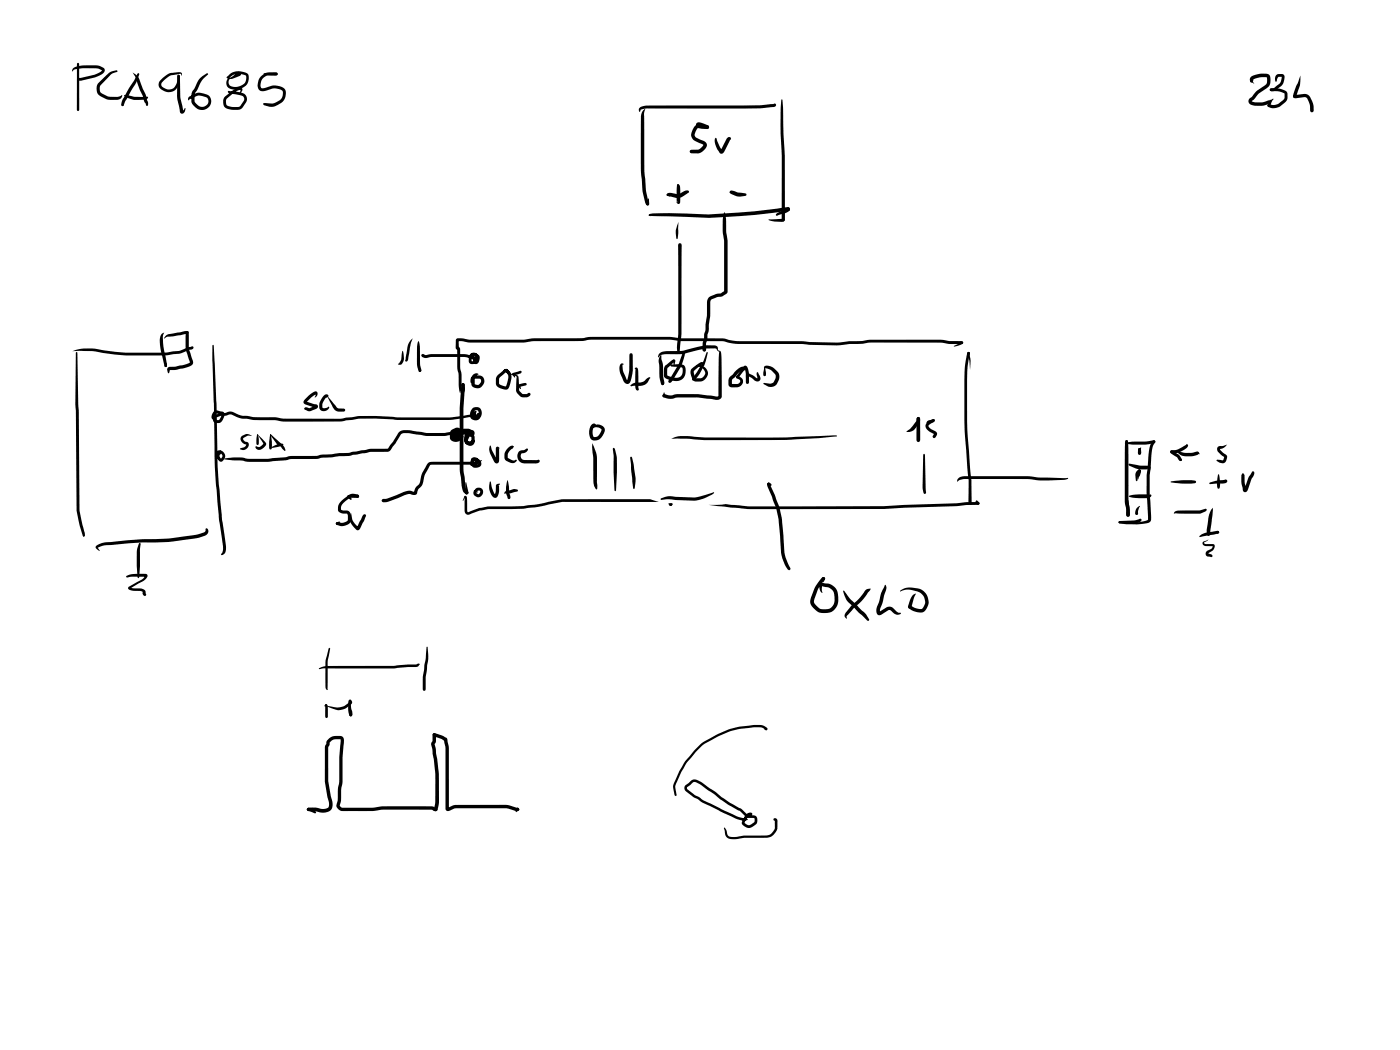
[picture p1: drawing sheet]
<svg xmlns="http://www.w3.org/2000/svg" width="285mm" height="214mm" viewBox="0 0 285 214" stroke-linecap="round" stroke-linejoin="round" font-family="sans-serif">
<g fill="#000">
<path d="M14.9 13.9a4.8 4.8 0 0 1 3-.6h1.9l.7 .2a.96 .96 0 0 1 .8 .8l-.4 .7-1.1 .6-3.6 .8-.4-.1v-.4l.2-.1 .2 .2v-.1l3-.7 1.2-.5 .4-.4-1.1-.4h-2.8l-1.6 .2-.6 .5zM15.9 15.8l.8 .3v.2l-.9-.1zM15.7 12.9l.2-.1 .2 .2v9.4l-.2 .2-.3-.2zM20 17l2.3-2.2 1.4-.5 .3 .2-1.4 .6-2.2 2.4a1.16 1.16 0 0 0 .5 1.6l1 .5 .6 .1h1.5l.8-.3a.84 .84 0 0 1-1 .9h-1.3a4.5 4.5 0 0 1-2.5-1 2.12 2.12 0 0 1 0-2.3zM25.3 19.5l.3-.2 1.8 .4h2.5l.3 .2-.2 .2a5 5 0 0 1-2.7 .2l-1.5-.4zM25.5 19.3l.1 .2-.1 .1-.2-.1zM25.4 19.4h.4l-.3 .2zM27 14.8a2.79 2.79 0 0 1 1.6 2l1 2.4 .4 1.3a.82 .82 0 0 1-.1 1.1l-.5-.9-.4-1.2-1-2.5a5 5 0 0 0-1-2.2zM28 15l.2-.1 .2 .2-.5 1.3-2.4 4.2-.4 .9a.41 .41 0 0 1-.4-.2 .41 .41 0 0 1 .1-.5l.2-.6zM36.2 15.3h.3l.1 .2 .1 4.1 .6 3.1-.2-.1 .2-.1 .4-.5a.76 .76 0 0 1-.1 .8 .76 .76 0 0 1-.8 .2l-.8-3.4zM32.9 16.1l.7-.6a2.25 2.25 0 0 1 1.5-.7l1.1-.1a.53 .53 0 0 1 .7 0 .53 .53 0 0 1 0 .7l-.1-.4-1.6 .3a4 4 0 0 0-2.3 1.8 .88 .88 0 0 0 .8 1 1.68 1.68 0 0 0 2.4-1.6v-1l.3-.3 .1 .1a2.76 2.76 0 0 1-1.8 3.4 2.03 2.03 0 0 1-2.4-1.6l.2-.5zM40.8 15.8l1.4-.9 .2 .2-1.3 1.3-1.4 2.5-.1 1.6a1.47 1.47 0 0 0 1.3 1.2 1.47 1.47 0 0 0 1.5-.8v-.5l-.2-.5-1.4-.4h-.6l-1.9 .9 .1-.6 1.3-.7a2.01 2.01 0 0 1 1.7-.1l.7 .2a1.75 1.75 0 0 1 .6 2.5 1.75 1.75 0 0 1-2.5 .4l-1-.9-.2-.7a3 3 0 0 1 .2-2z"/>
<path d="M46.4 18.6l1.7 .1 1.4 .3a1.29 1.29 0 0 1 .6 1.8l-.8 1.2a3.6 3.6 0 0 1-3.6-.2 1.72 1.72 0 0 1 .3-2.3l.8-.7a2.4 2.4 0 0 1 2.4-.9l.2 .4-.4 .7-.2-.1 .1-.6-.5 .1-.9 .6-1.2 1a1.2 1.2 0 0 0-.1 1.5l1.1 .3h1.3l.3-.2 .7-1.1a.74 .74 0 0 0-.3-1l-2.6-.5-.3-.3zM46.2 15.6a3.2 3.2 0 0 1 4.2-.6 2.19 2.19 0 0 1-1.8 3.2 1.85 1.85 0 0 1-2.5-1 1.2 1.2 0 0 1 1.1-1.6l1.2-.9 .6 .1 .1 .3-.2 .3-1.7 .7a.75 .75 0 0 0-.7 .6 .75 .75 0 0 0 .4 .8 2.37 2.37 0 0 0 3.2-1.2l-.1-.9a2.95 2.95 0 0 0-3.5 .5l-.2 .1-.2-.2zM53.6 15.1a5.4 5.4 0 0 1 2.9-.3v.5a5.4 5.4 0 0 1-2.9-.2zM53.1 15.6l.6-.5 .7-.3h1.8l.3 .3-.3 .3-1.6-.1a1.89 1.89 0 0 0-1.5 2.6l.6 .1 1.6-.5a2.4 2.4 0 0 1 2.9 1v1l-.3 .7-.5 .6-.8 .5a2.41 2.41 0 0 1-1.7 .4l-1.1-.3-.2-.3 .3-.1 1.7 .1 1.4-.7a1.75 1.75 0 0 0 .5-1.9l-.5-.3-1.1-.2-1.6 .4a1.22 1.22 0 0 1-1.5 0 1.22 1.22 0 0 1-.3-1.5l.2-.7zM254.7 15.6a4.3 4.3 0 0 1 3.7-.3 2.16 2.16 0 0 1-1.1 3l-1 .7-1.4 1.6 .7 .2h1.4l1.4-.3 .2-.2 .2 .2-.1 .4a2.44 2.44 0 0 1-1.9 .6h-1.5a.87 .87 0 0 1-1-.5 .87 .87 0 0 1 .2-1l1.4-1.5 1.4-1a1.35 1.35 0 0 0 .6-1.8v.1a4.7 4.7 0 0 0-2.7 .3v.1a.47 .47 0 0 1-.6 .5l-.1-.6zM254.6 16.3h.4l.4 .8-.8-.4zM258.6 18.1l.4-.1a4.4 4.4 0 0 1 2.8 .6l.3 .6v.8l-.2 .6-1.4 1.1-.8 .3h-.7l-.8-.2-.2-.3 .1-.2 .2-.1 1 .2 1-.3 1.1-.9 .2-1.1-1.2-.5h-1.6l-.2-.1zM259.8 15.3l.6-.2a.79 .79 0 0 1 1 .1 .79 .79 0 0 1 .1 1l-.4 1.1-1.5 1.2a.9 .9 0 0 1-1.1-.2l.1-.2 .9-.3 1.2-1.1 .3-1.1-.7 .1-.3 .8-.2 .2-.2-.2v-.6zM263.4 19.4l2.3-.3 .8 .3a3.9 3.9 0 0 1 .9 3.4l-.3 .1-.2-.1-.2-.3a3.9 3.9 0 0 0-.7-2.6l-.4-.1-1.5 .2a.5 .5 0 0 1-.6-.1 .5 .5 0 0 1-.1-.5zM264.8 15.4a7.7 7.7 0 0 1-.8 4l-.2 .5-.2 .1a.56 .56 0 0 1-.2-.9zM25.3 19.8l.2 .1-.3 1.5-.2 .2-.3-.2zM130.2 21.9l.4-.2 1.1-.2 23-.1 2.8-.2-.1 .1 .3-.2h.2a.45 .45 0 0 1 0 .5 .45 .45 0 0 1-.4 .2l-2.8 .3h-3.2h-19.9l-1.1 .2-.3 .5-.1-.5z"/>
<path d="M131 22.4l.4-.3-.3 1.1 .1 4.2a60 60 0 0 0 .6 12.5l.4 1.6a.44 .44 0 0 1-.6 .2 .44 .44 0 0 1-.3-.5l-.4-2a77 77 0 0 1-.4-11.8v-3.7l.2-.7zM135.7 39.6l.3-.2 .2 .1v.3h-.4zM135.9 39.4l.5-.1 1.7 .2 1.5-.7a.42 .42 0 0 1 .4 0 .42 .42 0 0 1 .2 .4l-1.4 .9-.7 .2-2.3-.5-.1-.1zM135.8 39.5l.2-.1 .4 .5-.6-.1zM137.9 37.6l.3 .1-.4 .2zM138 37.5l.3 .2-.2 .2-.2-.2zM137.9 37.6v-.1a.46 .46 0 0 1 .6 .5v3.2a.32 .32 0 0 1-.4 .3 .32 .32 0 0 1-.3-.4h.3l-.3 .1v-2.6zM141.8 25.1a1.15 1.15 0 0 1 1.5 .1 1.2 1.2 0 0 1 1.1 .7l-.1 .3-.4 .1-1.7-.6 .1-.3 .2 .5-.3 .2-.5-.5zM141.5 25.6a1.28 1.28 0 0 1 1.5-.1h1l.3 .1 .1 .3-.1 .3-.3 .1-1.8-.2a1.51 1.51 0 0 0-.8 1.4l.3 .5 1.5 .7a1 1 0 0 1 .7 .8 1 1 0 0 1-.5 1l-1 .7-1.9-.1-.1-.2 .1-.3 1.7-.2 1-.9-1.6-.8a1.59 1.59 0 0 1-.5-2.5zM145.7 28l.9 1.9 .5 .8-.4-.1 1.2-2.3 .4-.4 .5 .1v.4l-.2 .2-1.1 2.2a.6 .6 0 0 1-.7 .5 .6 .6 0 0 1-.5-.6l-.3-.3a2.14 2.14 0 0 1-.3-2.4zM148.7 38.9a1.72 1.72 0 0 1 1.5 .3l1.5 .2 .3 .2-.3 .3-1.6 .1-1.5-.7v-.2zM148.6 38.9h.5l.3 .4-.2 .2-.5-.2-.1-.2z"/>
<path d="M159.1 20.3l.1-.1 .1 .1 .2 4.7a294.6 294.6 0 0 1 .3 19.9l-.3 .2-.3-.1v-.8a241.4 241.4 0 0 0-.3-19.2zM258.8 20.3l.4-.2 .1 .1-.4 .6-.3 .8-.3 .2-.2-.1-.1-.3zM131.9 40.5l.1-.1 .1 .1 .1 .9-.1 .3-.2 .1-.3-.3zM131.8 41.3h.3l.1 .2-.2 .3h-.3l-.1-.3zM132.1 43.7l.1-.1 .2 .3-.2 .1zM132.2 43.6l.7-.1 3.4-.1 8.1 .3a170.6 170.6 0 0 0 16.1-1.5l.3 .4-.1 .2-.3 .1a120.7 120.7 0 0 1-26 1.1h-2.2l-.1-.2zM132.2 43.7l.4 .3-.5-.1zM138.1 45.2l-.1 3.3-.2 .2-.1-.2a5 5 0 0 1 .4-3.3zM147.5 43.1a15.8 15.8 0 0 1 .4 4.5l.2 1.3v10.6l-.2 .3-.8 .5-1 .2-1 .3a.7 .7 0 0 0-.5 .9 16.5 16.5 0 0 1-.3 4.6v1.1l-.5 2.5v1.3l-.1 .3-.3 .1-.3-.1-.1-.3 .1-1.3 .5-2.7 .1-1.1a15 15 0 0 0 .2-4.5l.2-.8 .4-.4 1.4-.6 .9-.1 .7-.4-.1 .1v-10.4l-.3-1.9a9.3 9.3 0 0 1 .4-4zM156.5 44.7l3-.3 .3 .4-.2 .3-.5 .1-1.4-.1-1-.2zM158.1 43.5l2.4-1.3a.54 .54 0 0 1 .3 .7 .54 .54 0 0 1-.6 .4l-2 .6-.2-.1zM14.7 71.5a11.1 11.1 0 0 1 6.3-.2 39.5 39.5 0 0 0 8.5 .5h4.2l1.4-.2a6.5 6.5 0 0 0 3.4-1l.6-.1 .3 .3-.2 .3-.6 .1a6.3 6.3 0 0 1-3.4 .9l-1.5 .3h-4.2a38.5 38.5 0 0 1-10-.8z"/>
<path d="M15.6 71.6l.2 .2 .2 11.8 .2 20.4 1 4.4 .1 .6-.2 .3-.3-.2-.6-2.1-.6-3-.3-21.7 .1-10.5zM33.8 68.4l.5-.4 3.3-.6h.5l.3 .3-.3 .3-4 .6-.7 .3zM33 68l.4-.3-.2 .6v.6l.1 1.8 .7 3.5-.1 .5h-.2l-.2-.2-.5-2.1a6 6 0 0 1-.1-4.4zM33.8 73.9l.2 .1-.1 .5-.2 .2-.2-.2zM37.9 67.5h.4l.1 .8a9.3 9.3 0 0 0 .9 5.3 .96 .96 0 0 1-.9 1.1l-2.6 .6h-1.2l-.3 .7-.3-.7 .1-.3 .3-.3 1.3-.1 1.5-.2 1.2-.4 .3-.3a10 10 0 0 1-.9-5.8zM43.2 70.3l.2-.1 .1 .1 .2 3.7 .4 8.2 .1 9a143.4 143.4 0 0 0 1.8 20v.6a1.13 1.13 0 0 1-.9 1.2l-.1-.1 .4-.7v-1a138.2 138.2 0 0 1-1.7-20zM81.9 71.5a2.24 2.24 0 0 1-.2 2.7l-.7-.1 .3-.2 .4-.6zM83.6 69.2l.4-.3-.4 1.1-.5 3.3a.26 .26 0 0 1-.3 .3 .26 .26 0 0 1-.3-.4l.5-2.9zM85.2 69.4v.1a18.1 18.1 0 0 1 .4 4.9l.2 1.1-.3 .3-.2-.1v-.4l-.1 .1a14 14 0 0 1 0-6zM85.3 75l.5 .5-.3 .3-.2-.2zM92.9 69l.3-.1h1.1a11.4 11.4 0 0 0 4.3 .3h8l2-.3 10.4-.1a9.8 9.8 0 0 1 3.6-.2h13.6l2.5 .3h8.4l3.1 .6h13.1l1.5 .1 5.6 .2 2.6-.3a13.9 13.9 0 0 0 4.1-.3h14.5a13.7 13.7 0 0 0 4.1 .2l.4 .4-.1 .2h-.3v.1a13.5 13.5 0 0 1-4.1-.3h-14.7a12.1 12.1 0 0 1-3.9 .2l-2.6 .3-5.6-.1-1.5-.2h-12.2a13.2 13.2 0 0 1-4-.5h-8.4l-2.5-.3h-13.6a11.7 11.7 0 0 0-4 .2l-9.9 .1-2.1 .2h-8.9a10.5 10.5 0 0 1-3.8-.2h-.7l.2-.2v1.5l-.2-.2 .3 .1 .2 .4v3.5a11.2 11.2 0 0 1 0 5.4 11.6 11.6 0 0 1-.4-4v-.2a5.4 5.4 0 0 1-.2-2.7v-2l.1 .1-.3-.1-.1-.3zM94 78.1l.3 .2-.3-.2h.5v.5l-.2-.3 .2 .3h-.5z"/>
<path d="M94 78.1h.5l.1 .2v1.7l-.2-.8-.4-.7zM94 78.1h.5l.1 .2a221.7 221.7 0 0 0-.2 18l.4 2.8 .2 .7 .4 .5-.1 .3a.95 .95 0 0 1-1.1-.8l-.6-3.9v-1.7a133.5 133.5 0 0 1 .3-15.7zM85.8 72.2l.4-.1 .5 .2 1.1-.2h6.7l1.4 .3a.42 .42 0 0 1 .7 .2 .42 .42 0 0 1-.5 .5l-.1-.1a.8 .8 0 0 1 .3-1.2 .8 .8 0 0 1 1.1 .7 1.17 1.17 0 0 1-.5 1.4 1.17 1.17 0 0 1-1.4-.1 1.5 1.5 0 0 1 .6-2 1.21 1.21 0 0 1 1.6 .8 1.21 1.21 0 0 1-.8 1.5l-.4-.1-.2-.4a.71 .71 0 0 1 .4-1.1l.6 .5h-.6h.2v.6l.3-.9a.68 .68 0 0 0-1.1-.2l-.1 1h.6a.54 .54 0 0 0 .4-.6 .54 .54 0 0 0-.6-.5v.2l-.4 .2 .1 .2-1.6-.3h-6.7l-.9 .2a1.12 1.12 0 0 1-1.1-.5zM96.4 76.2l.6-.2 .5 .2-.5 .2-.3 .5v1.3a.74 .74 0 0 0 1 0 .74 .74 0 0 0-.1-1.1h-1.1l-.3 .9h-.2a.95 .95 0 0 1 .6-1.6h1a1.33 1.33 0 0 1 1 1.5 1.33 1.33 0 0 1-1.4 1.2l-1-.4a1.92 1.92 0 0 1-.2-1.6zM101.3 76.4l1.7-1.3 .4 .1 .7 .8v.2l-.3 .2-.8-.7h.1l-1.5 1.4v1.1l1.4 .5 .5-1.7a1.3 1.3 0 0 0-.6-1.3l-.3 .2a.52 .52 0 0 1 .2-.7 .52 .52 0 0 1 .7 .2l.5 .6 .1 .7-.4 1.9a.91 .91 0 0 1-1.5 .6 1.46 1.46 0 0 1-1.2-2zM103.9 76.1l1.2 .2a.59 .59 0 0 1 .5 .7l.2 2.6 .6 .6h.8l.5-.2 .2 .1a.74 .74 0 0 1-.7 .8l-1.1-.1-.8-.8-.2-.5 .1-2.8-1.3-.4zM104.4 75.9l1.5-.4 .3 .2-.3 .3-1.4 .4-.2-.2zM104.3 76l.2-.1 .2 .2 .2 .7-.6-.5zM105.6 78.3l1.3-.3 .4 .2-.3 .3-1.3 .3-.3-.3zM105.5 78.3h.2l.2 .1 .1 .8-.6-.6zM128.2 72l.3-.1 .3 .3v3.4a3.9 3.9 0 0 1-.7 2.5 1.06 1.06 0 0 1-1.4-1 2.87 2.87 0 0 1-.3-3l.2-.1 .4 .1-.3 .2v.2a5.1 5.1 0 0 0 .8 2.7l.3 .3h-.1l.4-2zM128.4 78.4a2.42 2.42 0 0 1 2-.5l.7-.3 .5-.4a.62 .62 0 0 1 .8-.3l-.1 .2a2.11 2.11 0 0 1-1.9 1.5l-1.9 .1z"/>
<path d="M129.2 75l.2-.1a.43 .43 0 0 1 .5 .5l.2 3.9a.38 .38 0 0 1-.5 .1 .38 .38 0 0 1-.2-.4v-3.3v-.5h.1zM134.3 72l.1-.2a3.9 3.9 0 0 1 2.6-.3l2.1-.1 4.4-1.1h1.9a.8 .8 0 0 1 .8 1l.5 .2a62.6 62.6 0 0 1 .2 9.4l-.2 .3-.5 .2-1.6-.2a28.6 28.6 0 0 0-6.9-.2h-.2a2.72 2.72 0 0 1-2.4-.1l-.2-.3 .1-.3 .2-.1 1.3 .3 1.2-.2a29.9 29.9 0 0 1 6.9 .2l1.3 .2 .4-.1v-7.6l.2-1.4-.4-.2-.2-.4-.4-.1-1.9 .1-2.7 .6a17.9 17.9 0 0 1-5.8 .6l-.6 .1-.5 .5 .1-.6zM134.9 77.6h.1l.2 .5-.3 .3-.3-.3zM134.6 72.1l.1 1.2a5 5 0 0 1 .3 2.7l.3 2-.2 .3-.2 .1-.3-.3a8.2 8.2 0 0 1-.4-3.7l-.1-1.2zM137 73.3l.3-.1 .1 .4-.3 .1zM135.4 74.4l1.2-.9a.48 .48 0 0 1 .4-.3 .48 .48 0 0 1 .5 .3l-1.6 1.4-.1 1.5a3.1 3.1 0 0 0 2.6 .4 1.56 1.56 0 0 0 .5-1.9l-2.2-.3-.2-.2 .2-.2h1.9a1.12 1.12 0 0 1 1 1.6 1.95 1.95 0 0 1-2.8 1.7 1.71 1.71 0 0 1-1.6-1v-1.5zM137.1 73.3l.1-.1 .3 .2-.2 1.3zM138.2 49.6l.2-.1 .3 .1 .1 .3v17.9l-.4 3.4-.3 .4-.2-.2-.1-.6 .3-3v-17.9zM138 71.2l.1-.1 .2 .1v.3h-.3zM139.1 71.8l.2-.1 .1 .2-.4 .3-.1-.1zM139 71.8l.2-.1 .2 .2v.2h-.2l-.2-.2zM139 71.8l.4 .1v.2a7.8 7.8 0 0 1-1.2 3.3l-1.4 2.3-.4 .3-.3-.1v-.5l2-3.2z"/>
<path d="M143.3 70.7l.5 .5-.1 .3-.3 .1-.3-.1-.1-.3zM140.8 75.1l.4-.4a2.83 2.83 0 0 1 1.8-1l.3 .2 .1 .5-.4-.3-1.8 1.6 .5 1.3h.9a1.13 1.13 0 0 0 1-1 1.13 1.13 0 0 0-.8-1.2l-1-.4a1.69 1.69 0 0 1 2.3 1.4 1.69 1.69 0 0 1-1.8 1.9 1 1 0 0 1-1.3-.5l-.1-.3a1.66 1.66 0 0 1-.1-1.8zM143.9 71.7l.2 .1-.7 2.4a8.7 8.7 0 0 1-2.2 3.3l-.2-.1v-.4l2-3zM151.4 74.6h.1a.6 .6 0 0 1 .6 0 .6 .6 0 0 1 .2 .6l.2 .9v1.7l-.3 .3-.3-.3-.1-1.8-.2-1h.2l-1.4 1.9-.3 .2-.3-.3zM149.6 75.7a1.9 1.9 0 0 1 1.9-1l.2 .6-.2 .1-.3-.3-2.1 2.1-.1 1h1.2l.5-.4v-.4l-.7-.4-.2-.2 .3-.3a1.25 1.25 0 0 1 1.2 1.3 1.36 1.36 0 0 1-1.5 1.1h-.5a.77 .77 0 0 1-1-1l.2-1zM152 76.1h.5l1.7 1v-.3a.94 .94 0 0 1 0-1.1l.5 .8a.76 .76 0 0 1-.2 1.1 .76 .76 0 0 1-1.1-.4l-1.1-.7 .1-.1 .1 1.4-.1 .3h-.4l-.1-1.7zM155.6 74.6a1.9 1.9 0 0 1 2.4 .8l.5 .5 .2 .6-.1 .8-.4 .8a1.54 1.54 0 0 1-1.8 .6l-1-.6 .1-.1 1.4 .1 .5-.2 .5-.8v-.6l-.9-1.1-1.2-.5 .1 1.5-.2 .2-.2-.1zM155.7 74.7a2.36 2.36 0 0 1 .1 1.8l-.1 .1a1.19 1.19 0 0 1-.1-1.4zM194.2 70.4l1.6-.9 .3 .3-.1 .2-.6 .3-1.1 .3zM197 71.7h.4v.4h-.3zM197 71.8l.2-.2 .3 .3-.6 3.7a139.3 139.3 0 0 0 .6 19.6 36.6 36.6 0 0 1 .3 7l.2 .2a.42 .42 0 0 1-.5 .3 .42 .42 0 0 1-.3-.5 29.9 29.9 0 0 0-.3-6.9 140.1 140.1 0 0 1-.5-19.7zM197 71.7l.2-.1 .3 .3 .1 1.6-.1 1.8-.1-1.8-.4-1.2z"/>
<path d="M43.6 83.7l.4-.1 .9 .2a.76 .76 0 0 1 .8 .3 .76 .76 0 0 1-.1 .9l-.7 1-.9 .1a.6 .6 0 0 1-.6-.6v-.5l.3-.3 .2 .3 .1 .5h.6l.6-1.1-1.2-.2-.2 .3a.4 .4 0 0 0 .1 .7l.1 .2-.3 .2a.85 .85 0 0 1-.6-.6 .85 .85 0 0 1 .2-.8zM44.7 91.8l.1-.1 .3 .3-.3 .6zM44.1 91.9a1.13 1.13 0 0 1 1.7 .6 1.13 1.13 0 0 1-1 1.5 1.22 1.22 0 0 1-.5-1.7l.3-.5h.4l.1 .2-.4 .8 .4 .7h-.2a.63 .63 0 0 0 .4-.6 .63 .63 0 0 0-.4-.6h-.4l.1 .6 .2 .4a.48 .48 0 0 1-.6 .1 .48 .48 0 0 1-.2-.5v-.7zM45.7 93.4l2.9-.3 1.9 .3h4.1l3.4-.3 1.1-.3h5.4l.9-.2 5.6-.4 1.7-.3a17.1 17.1 0 0 1 6.2-.5l1.1-1.5 1.3-2 .8-.3h1.2a23.1 23.1 0 0 0 7.4 .5l1.5-.2h3.7l-.2 .2-.4-.2h-.9l-.9 1.1-.2-.1-.1-.2 .2-.3a1.39 1.39 0 0 1 1.2-1.1h.5a.84 .84 0 0 1 .9 .2 .84 .84 0 0 1 .2 .9l-.3 .1h-3.6l-1.1 .2a20.9 20.9 0 0 1-7.8-.5h-1.2l-.5 .2-1.2 1.9-1.2 1.5-.4 .2h-1.4a14.5 14.5 0 0 0-4.8 .5l-1.7 .3-5.5 .4-1 .2-5.3 .1-1.1 .2-3.5 .3h-4.1l-1.2-.2-2.8-.2-.8-.1zM49.2 88.8l1.1-.4 1 .4-.9-.1-.8 .5-.1 .3 .3 .4a.79 .79 0 0 1 .9 .6 .79 .79 0 0 1-.6 .9l-.6 .2-.7-.2 1-.4 .4-.5a1.1 1.1 0 0 1-1-1.7zM52.4 88.5l1.5 1.4a.74 .74 0 0 1-.3 1.3 .88 .88 0 0 1-.9 .4 .88 .88 0 0 1-.7-.6l.2-.2 .2 .2a.93 .93 0 0 0 1.2-.7zM52.4 88.4l.3 1.4a.64 .64 0 0 1-.3 .8 .64 .64 0 0 1-.2-.8zM55 88.4l1.6 1.5a.46 .46 0 0 1 .1 .8zM55 88.4l.2 .1 .2 1.7v1l-.3 .3-.3-.3v-1.3zM55.3 91l1.7-.6 .6-.1 .1 .2a1.84 1.84 0 0 1-1.5 .6l-.8 .1zM55.3 88.8l1.1 .7a4 4 0 0 1 1.7 2.2l-.2 .1-.4-.4zM62 83h.2l.4 .2-.4 .2h-.2z"/>
<path d="M62.2 81.2l1.6-1.3a.55 .55 0 0 1 .8 .1 .55 .55 0 0 1-.2 .8l-.3 .1 .2-.3-.1-.4 .1 .1-1 .7-.9 .9-.1-.2 1.6 .6a.55 .55 0 0 1 .7 .2 .55 .55 0 0 1-.2 .7l-1.3 .5-.9-.3a.27 .27 0 0 1-.1-.3 .27 .27 0 0 1 .3-.2l.6 .2 1.2-.5v.3l-1.8-.5a.62 .62 0 0 1-.6-.5 .62 .62 0 0 1 .4-.7zM65.9 80.5l.2-.1a.38 .38 0 0 1 .7 0 .38 .38 0 0 1-.4 .5l.1-.3v.3a2.42 2.42 0 0 0-.9 2.1l.5 .1 .8-.3a.32 .32 0 0 1 .1 .3 .32 .32 0 0 1-.2 .3 .99 .99 0 0 1-1.1 .3 .99 .99 0 0 1-.7-.9l.1-.9zM66.7 80.8l1.9 2.2 1.6 .3v.4l-1.2 .1-.8-.3-.5-.6zM91.8 87.6l.9-.5a.91 .91 0 0 1 1.1 .3 .91 .91 0 0 1 .1 1.1l-.2 .4h-.4l-.1-.3 .1-.4a.31 .31 0 0 0 .1-.3 .31 .31 0 0 0-.2-.2l-.9 .4v1a.83 .83 0 0 0 .9 .1 .83 .83 0 0 0 .4-.7v-.5l-.6 .2-.2 .7 .1-.7h.4l.1 .7a.66 .66 0 0 1-.6 .5 .66 .66 0 0 1-.6-.5l.1-.9a1.58 1.58 0 0 1 1.6-.6 1.48 1.48 0 0 1-.1 2.2 1.48 1.48 0 0 1-2.2-.4v-1.1zM94.9 88a.91 .91 0 0 1 1-.5 .91 .91 0 0 1 .7 .7v.1a.88 .88 0 0 1-1.5 .2l-.2-.4 1.3 .1-.7 .2a1.29 1.29 0 0 0-.3 1.4l.5 .3 .2-.1 .1-1-.4-.1-.3 .7v.2a.41 .41 0 0 0 .7-.1l.3-.2a.57 .57 0 0 1 .2 .7 .57 .57 0 0 1-.6 .3 .93 .93 0 0 1-1.1-.2 .93 .93 0 0 1-.1-1l.3-.7a.94 .94 0 0 1 1-.3 .94 .94 0 0 1 .6 .8v.8a1.12 1.12 0 0 1-1.4 .8 1.12 1.12 0 0 1-.7-1.5l.1-.7zM93.9 87.9l.7-.2v.1l-.5 .2v.6l1 .7-1.1-.6-.1-.2zM96 93.3a.84 .84 0 0 1 1.4 .2 .84 .84 0 0 1-.6 1.2l-.1 .1a.58 .58 0 0 1-.8 0 .58 .58 0 0 1-.1-.8 1.14 1.14 0 0 1 1.1-.8 1.14 1.14 0 0 1 1 .9 1.01 1.01 0 0 1-.7 1.1 1.01 1.01 0 0 1-1.2-.6l.1-.7 .2-.2 .4 .9 .6-.1a.56 .56 0 0 0-.8-.5l-.1 .5-.3-.3 .7-.4-.6-.1-.2 .2-.1-.2zM96.8 99.5a.96 .96 0 0 1 1.5 .3 .96 .96 0 0 1-.5 1.4 .99 .99 0 0 1-1.4-1l.2-.4 .4 .6a.44 .44 0 0 0 .5 .1 .44 .44 0 0 0 .2-.5h-.6a.22 .22 0 0 1 .1 .3 .22 .22 0 0 1-.3 0l-.3-.3zM96.2 83.1a1.19 1.19 0 0 1 1.6 .1 1.19 1.19 0 0 1 .2 1.5 .88 .88 0 0 1-1.2 .8 .88 .88 0 0 1-.5-1.3l.2-.4 .4-.2 .1 .2-.1 .3 .2 .7a.64 .64 0 0 0 .4-.8 .64 .64 0 0 0-.8-.4l-.3 .4v.5a.42 .42 0 0 0 .6 .4l.1-.7 .2-.1 .3 .2a.96 .96 0 0 1-.3 1.2 .96 .96 0 0 1-1.3-.2 1.61 1.61 0 0 1 .2-2.2zM43.7 84.6l1.1-.5h1a2.32 2.32 0 0 1 2.7 .3l.9 .3h.9a13.2 13.2 0 0 0 4.5 .3h1.4l1.6 .2 10.8 .1 4.5-.6h3.4l4.5 .3h6.2a28.9 28.9 0 0 0 8.1-.5l2.5-.2v.2a3.7 3.7 0 0 1-2.3 .4l-1.4 .3a37.7 37.7 0 0 1-8.3 .3h-4.8l-4.5-.3h-3.3l-3.8 .6h-6h-5.6l-1.7-.2-1.3-.1a14.6 14.6 0 0 1-4.7-.2 6.9 6.9 0 0 1-3.2-.9l-2.8 .6a.42 .42 0 0 1-.7 0zM77.8 101.7l1.1-.2 4.1-1.6 1.4 .2-.1 .2 .3-1 .8-.9 .6-2.1 1-1.8 .4-.4 9.6-.1 1.1-.3-.5 .6-.7 .3-9.3 .1-1.1 1.9-.5 2-1 1.3a.86 .86 0 0 1-.5 .9 .86 .86 0 0 1-.9-.2l-1.2 .2-3.7 1.4h-.9zM99.7 90.8l.1-.1 .1 .1 .3 .8 1 2.1-.3 .1 .1-2.6a.38 .38 0 0 1 .3-.3 .38 .38 0 0 1 .4 .3l-.3 .2 .2-.2v2.5a.54 .54 0 0 1-.4 .6 .54 .54 0 0 1-.6-.4 5.1 5.1 0 0 1-1-2.6z"/>
<path d="M99.7 98.1l.1-.1 .1 .1 .3 1.4 .7 1.2-.2 .1 .2-.8 .1-1.3 .3-.2h.5l-.3 .4h.1v1l-.1 .7a.75 .75 0 0 1-.7 .8 .75 .75 0 0 1-.8-.7l-.4-1.1zM103.3 97.8h.1l.2 1.3 .1 1.5a.71 .71 0 0 1-.1 1h-.2a4.7 4.7 0 0 1-.1-3.8zM104.2 91l.2-.2 .2 .2-.4 .4zM104.4 90.8l.2 .2-.2 .2-.2-.2zM103.4 91.3a.76 .76 0 0 1 1.2-.3l-.2 .2a1.91 1.91 0 0 0-1 2l.7 .4a.77 .77 0 0 0 1 0 .39 .39 0 0 1-.3 .6h-.8l-1-.5a1.99 1.99 0 0 1 .4-2.4zM107.2 91.4l.1-.1 .2 .3-.4 .2zM105.6 91.9l.4-.2 .8-.1a.44 .44 0 0 1 .7-.1 1.31 1.31 0 0 1-1.3 .8 .81 .81 0 0 0-.1 .9 .81 .81 0 0 0 .7 .5l2.8-.1a.39 .39 0 0 1 .2 .4 .39 .39 0 0 1-.4 .3l-2.6 .1a1.48 1.48 0 0 1-1.3-.9 1.48 1.48 0 0 1 .1-1.6zM120.6 90.2a7.9 7.9 0 0 1 .9 5.1l.1 4.2-.2 .1a2.42 2.42 0 0 1-.6-2v-4.3zM120.9 86.4l.2-.1 .2 .2-.4 .6zM120.5 86.4h.1a.39 .39 0 0 1 .4-.1 .39 .39 0 0 1 .2 .4h-.3l.2 .1a1.78 1.78 0 0 0-.1 2.2l.5-.1 .4-.2 .6-1.2-.7-.5h-.6l-.5 .1-.1-.1a1.41 1.41 0 0 1 1.5-.5 1.41 1.41 0 0 1 1 1.2 2.12 2.12 0 0 1-2.2 2 1.71 1.71 0 0 1-.9-2.4zM124.8 91.2h.2l.2 .2a11.7 11.7 0 0 1 .4 4.7l-.2 3.8-.1 .1-.2-.1zM128.3 93.1l.2-.1 .2 .1 .7 4.2-.2 2.1-.1 .2-.2-.2-.2-1.4z"/>
<path d="M135.1 79.9h.2l.3 .7-.4 .3-.3-.3zM136.7 89.3a6.2 6.2 0 0 1 4.2-.4l3 .2a325.7 325.7 0 0 0 26.4-.5v.3a190.5 190.5 0 0 1-22.3 .7h-4.6l-3.5-.3zM156.4 98.3h.3l.1 .2-.2 .3h-.3l-.1-.2zM156.3 98.3h.3l.4 .2 .1 .2-.1 .2-.6-.1-.2-.3zM156.2 98.4l.3-.1h.2l1.3 3.4a13 13 0 0 1 1.2 4.6l.3 3.4a10.3 10.3 0 0 0 .9 5l.5 1v.3l-.2 .1a5.7 5.7 0 0 1-1.7-3.6l-.5-6.9a13.3 13.3 0 0 0-1.2-3.9l-1.1-2.7zM186.7 85a.54 .54 0 0 1 .6 .2 .54 .54 0 0 1 0 .6l-.6 1a1.86 1.86 0 0 1-2.1 1.1l.8-.7 1.2-1.5zM186.7 85l.3-.1 .2 .1 .1 .3 .1 4.3-.2 .3-.2 .1-.3-.1-.1-.3zM188 92.6l.1-.2 .2 .2 .3 7.7-.3 .3-.3-.2-.2-1.1zM188.8 85.8l.8-.3a.47 .47 0 0 1 .7 .1 1.16 1.16 0 0 1-1.1 .5l-.5 .2-.1-.2zM188.7 86.1l1.2-.8 .4 .1v.2l-.1 .3-.9 .5a.33 .33 0 0 0-.3 .3 .33 .33 0 0 0 .2 .3l1.5 1.1 .1 .4-.3 .6-.3 .1-.2-.1-.1-.3 .3-.5-.8-.3a1.19 1.19 0 0 1-.7-1.8zM195.1 97.4l.9-.4h1.6h11.7l2.1 .2 6.1 .2-.9 .3-3.1 .1h-2.1l-2.1-.3h-12.9l-1 .2-.5 .4zM229 90.2l.1-.1a14.5 14.5 0 0 1 4.3-.2l1.5-.3 .3 .1v.4a13.2 13.2 0 0 1-6.2 .1z"/>
<path d="M229.2 89.7h.4v.2l-.2 .5-.2-.2zM229.2 89.7h.4l.1 .2v1.2l.1 11 .2 1.4v1.2l-.1 .4-.2 .1-.3-.1-.1-.3v-1.2l-.3-1.4v-11.1zM229.8 94.5l3.1 .3a1.32 1.32 0 0 1 1.3 .2v.4l-.3 .5-.1-.1-.1-.5 .2 .2h-2.3l-1.7-.7zM231.8 95.7l.2-.1 .3 .3-.6 1.7-.3-.7zM231.8 91.3l.2-.1a.8 .8 0 0 1 .3 1l-.1 .3h-.4l-.1-.7zM231.8 95.7l.3-.1 .2 .3-.1 .2-.4 .1-.1-.3zM231.6 95.8a.35 .35 0 0 1 .4-.2 .35 .35 0 0 1 .2 .5l-.5 .5-.1 1.2-.2 .2-.1-.2-.1-1.1 .1-.5zM231.8 91.3l.2-.1v.3v-.3l.2 .1v.4l-.2 .1v-.3v.3l-.2-.1zM231.8 91.3h.4l.1 .2-.3 .5-.3-.5zM232 91.3l.3-.2v.6a.72 .72 0 0 1-.3 .9 .8 .8 0 0 1 0-1.3zM234.7 89.8l.2-.2 .3 .1v.4a3.3 3.3 0 0 0-.7 2.4l-.4 4.5v3.5l.3 5.2-.3 .6a5 5 0 0 1-2.6 .5l-2.2-.1-1.4-.2-.1-.2 .3-.1a6.6 6.6 0 0 0 3 .2l2.1-.4 .5-.2-.2-6.4v-2.7l.3-3a7.1 7.1 0 0 1 .7-3.6zM238.4 98a15.6 15.6 0 0 1 5.1-.1v.2l-.2 .3a14.7 14.7 0 0 1-5-.3z"/>
<path d="M238.3 91.8h.5l.1 .2-.1-.2 1.2 .8 .6 .8v.4h-.5l-.4-.7-.4-.2a1.55 1.55 0 0 1-1.1-.9zM239.6 91.6l.8 .4 1 .2h1.3l.8-.2a.43 .43 0 0 1 .5 0 .43 .43 0 0 1 .1 .5l-.2 .1a5.1 5.1 0 0 1-3.7-.1l-.4-.4zM240.3 93.4l.3 .2-.2 .3-.2-.3zM240.4 93.4l.2 .2-.2 .3-.2-.3zM238.4 91.7a4.7 4.7 0 0 0 3-1.1l.3-.2a.67 .67 0 0 1 .1 .7 .67 .67 0 0 1-.6 .4l-.3 .2a3.3 3.3 0 0 1-2.3 .6l.1-.1h-.4l-.1-.2zM246.3 98.2l1.2-.3 2.1-.3 .2 .1 .1 .3-.2 .3-.6 .1-2.8 .2-.1-.2zM248.1 96.5a5.4 5.4 0 0 1 .2 3h-.4a5.4 5.4 0 0 1 .2-3zM248 91l1.9-.5-.8 .7-.7 .2 1.4 1.4-.3 1.3a.93 .93 0 0 1-1.3 .1l-.5-.5 .1-.1 1.2 .1 .3-.6-1.4-1.2-.1-.5zM253 96.3l.4 .4v1.6l.3 1.4-.3-.1 .7-2.3 .8-1.3a.38 .38 0 0 1 .5 .2 .38 .38 0 0 1-.1 .4l-.5 1-.7 2a.56 .56 0 0 1-.7 .6 .56 .56 0 0 1-.4-.8l-.3-1.7 .1-1zM17 108.3l.1 .1 .2 .7-.2 .2-.2-.2zM19.6 111.1l.1-.1a5.3 5.3 0 0 1 3.1-.7 88.4 88.4 0 0 1 11.5-.6l.6-.1a29 29 0 0 0 6.7-1.2l.2-.3 .1-.5a.6 .6 0 0 1 .4 1l-.3 .3a11.1 11.1 0 0 1-4.5 1l-1.3 .2a31.7 31.7 0 0 1-6.9 .3l-6.4 .5a5.5 5.5 0 0 0-2.9 .6l-.1-.1 .4 .8-.8-.6zM25.8 117.2a7.8 7.8 0 0 1 4.2-.2v.4l-.6 .7-2.9 1.7v-.2l2.5 .3 .6 .4 .2 .8a.39 .39 0 0 1-.5 .2 .39 .39 0 0 1-.3-.4v-.4l-.3-.1-1.7-.1a.72 .72 0 0 1-.9-.7l2.9-1.7 .5-.7 .1 .2h-2.7l-1.1 .2-.2-.2z"/>
<path d="M28.3 110.7l.2-.2 .1 .2-.1 1.4v3.1l-.2 2.4-.1 .1-.2-.1-.2-2.4v-2.7zM68.5 106.4l.6-.2 .2 .1-.7 .6-.1-.1zM68.5 106.4h.4v.4h-.5zM70.7 101l.3-.2 .2 .1 .1 .3-.3 .2-.2-.1zM70.8 100.9l.5-.2h1.5l.3 .3-.3 .4h-1.8l-.3-.3zM70.8 100.9h.4l.4 .7-.1 .2-.8-.5zM71.4 104.6l.2 .4a2.98 2.98 0 0 0 1.4 2.4h-.3l1-2.2a.44 .44 0 0 1 .3-.4 .44 .44 0 0 1 .5 .2l-1 2.3a.66 .66 0 0 1-.6 .7 .66 .66 0 0 1-.7-.5 2.36 2.36 0 0 1-.8-2.9zM69.5 102l1.4-1.1 .9-.4a1.23 1.23 0 0 1 1.3 .5l-.3 .4-1.2-.3-1.1 .8a1.87 1.87 0 0 0-1.1 1.9l.5 .1a1.14 1.14 0 0 1 1.6 1.1v.9a1.86 1.86 0 0 1-2.2 1.2l-.9-.3a.39 .39 0 0 1 .2-.4 .39 .39 0 0 1 .4-.1l.8 .1 .9-.4 .1-1-.2-.4a1.9 1.9 0 0 1-1.7-.5 1.96 1.96 0 0 1 .6-2.1zM72.6 100.8h.4l.1 .2-.1 .3h-.4l-.1-.3zM94.5 101h.4l.2 .3v2.6l.2 .4 2.3-.9 1.6-.3h3.5a16 16 0 0 0 4.9-.2l2-.3 4.8-.9 16.5-.1a6.2 6.2 0 0 1 3.2 .6h-19.7l-4.7 1-2.4 .2a14.4 14.4 0 0 1-4.6 .3h-3.4l-1.6 .2-1.9 .8a.8 .8 0 0 1-1-.1 .8 .8 0 0 1-.2-.9l.1-2.6-.4 .8h-.1zM94.8 98.2l.1 .1 .5 1.9-.1 .3-.3 .2-.3-.4zM102.8 100.1l1.9-.5 .6 .1 .2 .2-.2 .2-1.3 .3-1.3 .1z"/>
<path d="M134.6 101.5l1.7-.5 5.2 .3 3.8-1.1 .1 .1-.4 .4-1.6 .8-1.8 .4-5.6-.3-1.4 .2-.1-.2zM136.1 102.5h.7l.1 .2a.42 .42 0 0 1-.5 .2 .42 .42 0 0 1-.3-.4zM136.3 102.5h.5v.4l-.2 .1-.3-.1zM136.3 102.5h.6l-.1 .4-.2 .1-.2-.1zM144.3 102.8l3.5-.2 4.8 .5h27.4l14.8-.6 1.9-.3h2.4l.3 .3-.3 .3h-2.3l-2 .3-14.8 .5-27.4 .1zM167.4 117.6l.4-.1 .2 .3-.1 .3h-.4l-.2-.3zM167.4 117.6l.3-.1a.43 .43 0 0 1 .3 .4 .43 .43 0 0 1-.2 .4l-.1 .3-.4-.7zM167.3 117.7l.4-.2 .3 .3-.5 .7a8.7 8.7 0 0 0-1.8 4l.2 .4a2.3 2.3 0 0 0 3 1 1.95 1.95 0 0 0 1-1.6l-.1-1.6a1.84 1.84 0 0 0-1.3-1.1l-1.1-.3-.1 .8 .2 .5a.59 .59 0 0 1-.6-.7 .8 .8 0 0 1 .1-1 .8 .8 0 0 1 .9-.1 2.53 2.53 0 0 1 2.7 2.2 3.8 3.8 0 0 1-.2 2.5 3 3 0 0 1-5.1 0l-.2-.4a1.71 1.71 0 0 1 0-1.4 9.1 9.1 0 0 1 2.2-4zM180.1 119.2l.1-.1a1.18 1.18 0 0 1 .1 1.3l-1.1 3.5v.7h-.2l1.5-1 .7-.1 .5 .2 1.1 1 .7 .2-.5 .2h-.5l-1.4-.9-1.4 .8a.8 .8 0 0 1-1 .1 .8 .8 0 0 1-.3-1l.6-1.7a7.1 7.1 0 0 1 1-2.9zM198.8 101.9l.6 .4-.1 .4h-.3l-.4-.6zM198.9 102.3h.4v.4h-.4zM227.8 106.2l.2-.1 .2 .2-.1 .2-.1 .1-.3-.2z"/>
<path d="M227.9 106.1l3.2-.2 1.1-.3a.4 .4 0 0 1 .1 .4 .4 .4 0 0 1-.3 .3l-1.2 .3-2.8-.1-.3-.2zM229.6 101.9h.2l.2 2.9-.1 .3-.2 .1-.3-.1-.1-.3zM230 100.9l1.9-.2h2.2a.32 .32 0 0 1 .3 .3 .32 .32 0 0 1-.3 .3 6.6 6.6 0 0 1-3.3 .1l-.8-.2-.2-.2zM231.2 104.2l.5 .2-.1 .4h-.2l-.2-.1zM231.6 103.3l.5-.3-.4 .9v.7l-.3 .2a.91 .91 0 0 1-.1-1.2zM239.1 104.2l.7-.2 4.4-.1 1.2-.3h.2l.1 .2-.4 .4a2.84 2.84 0 0 1-2 .4h-4.3zM244.2 109.2a4.2 4.2 0 0 1 2.7-1l1.1-.1 .2 .3-.3 .2-.9 .3-2.7 .5zM244.9 110.4l1.2-.6-.8 .6a.24 .24 0 0 0-.1 .3 .24 .24 0 0 0 .3 .1h1.4a.72 .72 0 0 1 0 1.3l-.9 .6a.63 .63 0 0 1 .8 .7 1.03 1.03 0 0 1-1.3-.7l.2-.4 .9-.6 .3-.5-1.7-.1-.3-.3zM246.9 103.4l-.5 5.4-.3 .3-.4-.3 .2-2.1a5.9 5.9 0 0 1 1-3.3zM247.8 108.2l.4 .1v.2h-.4zM247.8 108.2h.3l.1 .2-.4 .3zM64.9 136.1a5.7 5.7 0 0 1 3.6-.5h6a48.3 48.3 0 0 0 8.7-.3h1.5l.5-.2 .3 .2-.6 .5h-1.8a43.9 43.9 0 0 1-8.6 .3h-8.5l-1 .1z"/>
<path d="M66.9 132l.2-.1 .1 .1-.3 1.6a8.9 8.9 0 0 0-.2 3.5l.1 3.3-.2 .1-.3-.5-.1-1.7a13.9 13.9 0 0 1 .7-6.3zM86.8 131.8l.2-.2 .1 .2 .1 1.7-.3 3a12.1 12.1 0 0 0-.2 3.9l-.3 .3-.2-.1a11.1 11.1 0 0 1 .1-4zM171.6 120.3l.2-.1 1.3 1.8 2.5 2.4a3.8 3.8 0 0 1 1.3 1.6v.4l-.3-.1-3.6-3.4a3.8 3.8 0 0 1-1.3-2.5zM176.2 120.2l.3-.3 .7-.1-.6 1.1a11.5 11.5 0 0 1-2.8 3l-1.4 1.5v.6l-.4-.5 .1-.5a16.8 16.8 0 0 1 3.1-3.4zM183.3 120.3a3.2 3.2 0 0 1 2.4-.7l1.2 .2a2.66 2.66 0 0 1 2.1 2.1 2.66 2.66 0 0 1-1.2 2.8 3.3 3.3 0 0 1-2.9-1.1l.1-.3 .2-.1a3.7 3.7 0 0 0 2.5 .8 2.07 2.07 0 0 0-.6-3.5l-1.5-.4a3.7 3.7 0 0 0-2.3 .3zM185.9 121.2l.5-.3-.8 2.8-.4 .2-.2-.1a3.9 3.9 0 0 1 .8-2.6zM66.2 143.5l.2-.1 .2 .2-.4 .3-.2-.2zM66.2 143.6l.2-.2 .2 .2-.2 .2zM66.5 143.7l2.1 .4 .9-.2 .7-.2 1-.7-.2-.3 .3-.2a.54 .54 0 0 1 .2 .9l-.8 .6a3 3 0 0 1-3.2 .2zM66.3 143.4a.37 .37 0 0 1 .4 .1 .37 .37 0 0 1 0 .4l.1 2-.3 .3-.3-.3zM71 144l.4 .1 .3 1.5-.3 .3a.84 .84 0 0 1-.5-1.1zM71 142.6l.3-.1 .2 .2v1.4l.2 .9a.51 .51 0 0 1 0 .5 .51 .51 0 0 1-.5 .3l-.3-1.9z"/>
<path d="M71.3 145.3l.3 .1 .1 .2-.1 .2h-.4l-.1-.2zM88.2 149.3h.3l2.3 .9 .3 .3v.5a8.2 8.2 0 0 1 .3 3.4v10.3l-.2-.2 1.6-.6h10.3l2.5 .6 .1 .3-.1 .2-.5 .1-2-.5h-10.3l-1.4 .5h-.5l-.2-.4v-9.6a11.9 11.9 0 0 0-.3-4.4l.2 .1-2.3-.9-.2-.3zM155.6 148.4l.4-.3 .3 .3-.3 .3zM67 150.4l1-.5a2.09 2.09 0 0 1 1.9 .2 2.19 2.19 0 0 1 0 1.7l-.2 2.4v5l-.2 1.7a6.6 6.6 0 0 1-.3 3.2l.5 .4h2.3a21.8 21.8 0 0 0 5.9-.3h10l1.1 .3 .1 .3a.63 .63 0 0 1-1.1 .1l-7.2-.1a18.2 18.2 0 0 0-5 .3h-6a1.24 1.24 0 0 1-1.2-1.4 5.5 5.5 0 0 0 .2-2.9l.3-1.6v-5l.3-3.3-.1-.4h-1.2l-.5 .2-.5 .5v.5l-.3 .4v6.9l.8 3.8a1.72 1.72 0 0 1-.8 2.5l-1.1 .2-1.4-.3h-1.5l-.2-.2-.2-.2 .4-.4a5.5 5.5 0 0 1 2.6 .3 1.3 1.3 0 0 0 1.5-.4l.1-.8-.9-4.3v-7l.4-1.2zM62.6 164.6l.2-.1 .3 .1 1.1 .6 .1 .3-.3 .1-1.4-.6zM88.2 149.3l.2-.1 .3 .1 .1 .3v1.4l-.3 .5 .5 3a55.4 55.4 0 0 1 .4 9l-.3 1.4-.4 .3-.3-.1-.1-.3 .3-1.2v-1.2a34 34 0 0 0-.5-8.9l-.3-2 .3-.6zM105.1 164.6l.3-.2 .2 .1 .1 .3v.2l-.6 .4-.1-.2zM142.5 151.6l.9-.6 3.1-1.7a14.1 14.1 0 0 1 3.9-1.3l.2-.1a16.5 16.5 0 0 1 4.6-.2l1 .5v.4l-.2 .1-.8-.5-.5-.1-4 .3a13 13 0 0 0-3.8 1.3l-2.2 1.1a8.6 8.6 0 0 0-3.8 3.3 10.2 10.2 0 0 0-2.2 3l-1.2 2.9 .3 1.9-.2 .2-.3-.2-.3-1.9 1.1-2.5a18.1 18.1 0 0 1 4.4-5.9zM147.4 168.6l.1-.1a1.84 1.84 0 0 1 .6 1.3l.5 .5 1.2 .1a15.1 15.1 0 0 1 5-.3h1.6l.8-.6 .6-.9v-1.5l-.3-.1a.37 .37 0 0 1 .3-.4 .37 .37 0 0 1 .4 .3v2a2.39 2.39 0 0 1-2.1 1.7 25.1 25.1 0 0 0-6 .2l-.3 .1a1.76 1.76 0 0 1-2-.7zM139.6 159.9l1-.8a1.22 1.22 0 0 1 1.7-.1l3.3 2.2 1.4 1.1 1.5 1 2.4 1.4 1.1 1h.7l.1 .2-.3 .1-.3 .3-.6 1.3 .9 .4 1.1-.7v-.7h-1.5v-.2l-.2 .5-.3-.5a.52 .52 0 0 1 .6-.4h1.3a1.1 1.1 0 0 1 .3 1.9l-.7 .5a1.55 1.55 0 0 1-2.1-.7l.2-.8 .7-1a.72 .72 0 0 1 1.3-.1l-.5 .4-1-.1-1.1-1-2.5-1.3-2.8-2.2-3.6-2.3h-.6l-1.2 1v.3l.2 .2 1.4 1.1 .9 .4 .9 .7 6.8 3.2 2.2 .6a2.95 2.95 0 0 1-2.9-.3l-6.3-3.1-1-.7-.9-.4-1.5-1.2a.84 .84 0 0 1-.1-1.2z"/>
<circle cx="160.5" cy="42.6" r=".37"/>
<circle cx="33.7" cy="74.5" r=".23"/>
<circle cx="93.5" cy="88.7" r=".31"/>
<circle cx="95" cy="100.3" r=".34"/>
<circle cx="71.3" cy="142.7" r=".24"/>
</g>
</svg>
